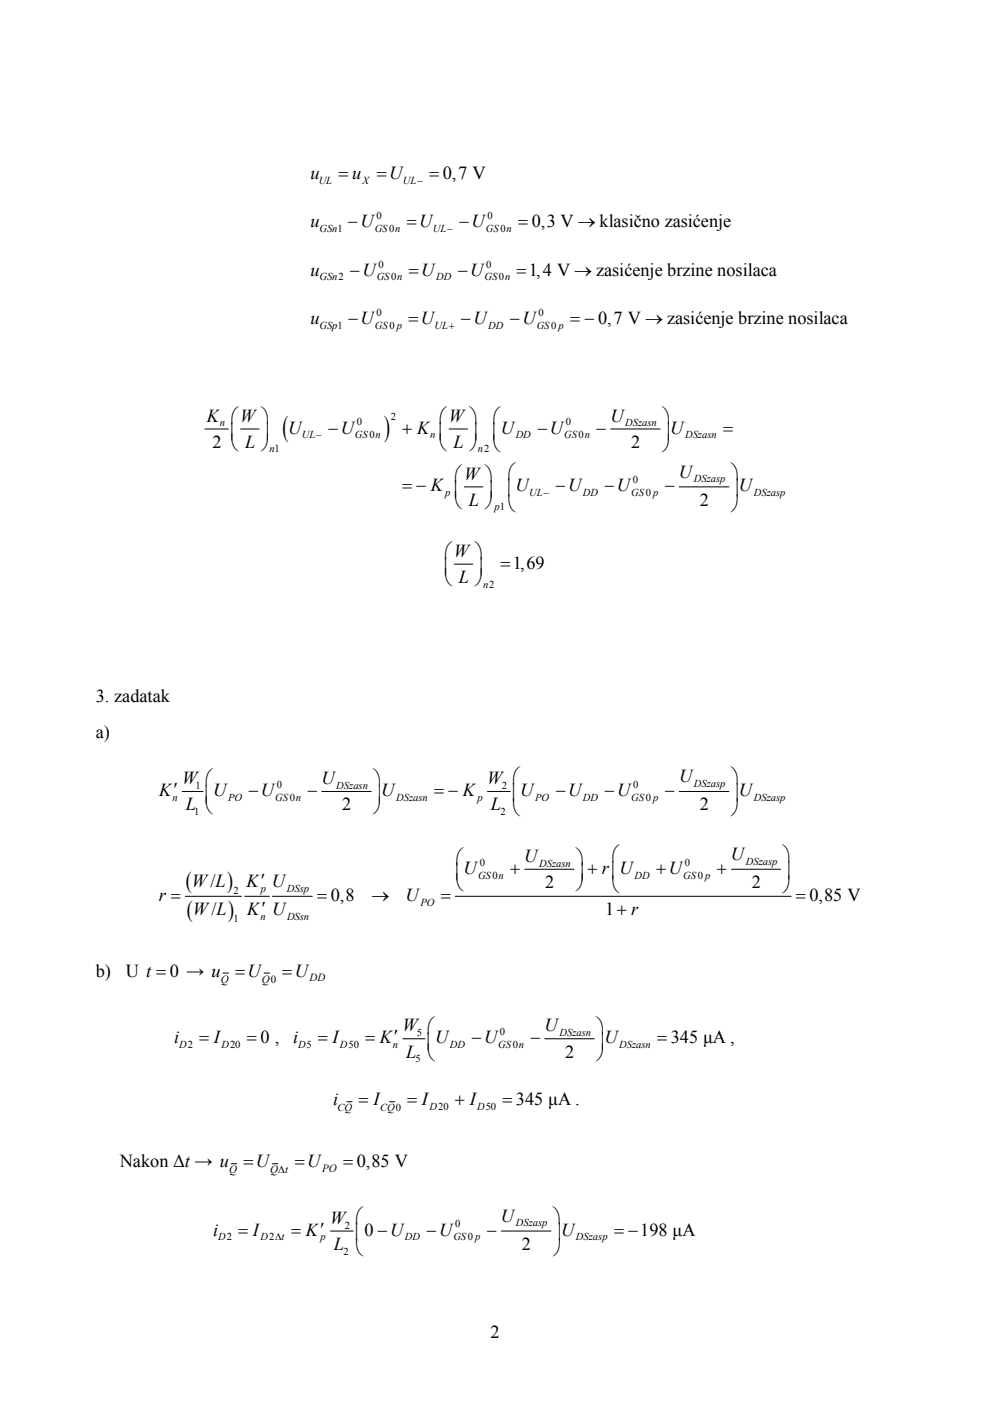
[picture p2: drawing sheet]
<svg xmlns="http://www.w3.org/2000/svg" width="210mm" height="297mm" viewBox="0 0 210 297" stroke-linecap="round" stroke-linejoin="round" font-family="sans-serif">
<defs><g id="words">
<g font-size="6.3">
<text x="59.9" y="92.5">(</text>
<text x="81.5" y="92.5">)</text>
</g>
<g font-size="5.1">
<text x="39.4" y="188.3">(</text>
<text x="48.2" y="188.3">)</text>
<text x="39.6" y="194.3">(</text>
<text x="48.4" y="194.3">)</text>
</g>
<g font-size="3.9">
<text x="65.8" y="38">u</text>
<text x="71.8" y="38">= u</text>
<text x="79.9" y="38">=U</text>
<text x="91" y="38">= 0,7 V</text>
<text x="65.8" y="48.2">u</text>
<text x="73.8" y="48.2">−U</text>
<text x="86.3" y="48.2">=U</text>
<text x="97.4" y="48.2">−U</text>
<text x="109.9" y="48.2">= 0,3 V → klasično zasićenje</text>
<text x="65.8" y="58.5">u</text>
<text x="74.2" y="58.5">−U</text>
<text x="86.7" y="58.5">=U</text>
<text x="97.1" y="58.5">−U</text>
<text x="109.6" y="58.5">=1,4 V → zasićenje brzine nosilaca</text>
<text x="65.8" y="68.7">u</text>
<text x="73.9" y="68.7">−U</text>
<text x="86.6" y="68.7">=U</text>
<text x="97.8" y="68.7">−U</text>
<text x="108.2" y="68.7">−U</text>
<text x="120.9" y="68.7">= − 0,7 V → zasićenje brzine nosilaca</text>
<text x="43.9" y="89.4">K ⎛W ⎞</text>
<text x="93.2" y="89.7">⎛W ⎞</text>
<text x="104.6" y="89.6">⎛</text>
<text x="129.5" y="89.4">U</text>
<text x="140.6" y="89.6">⎞</text>
<text x="45" y="95">2 ⎝ L ⎠</text>
<text x="48.9" y="93">⎜</text>
<text x="55.5" y="93">⎟</text>
<text x="61.2" y="91.9">U</text>
<text x="69.6" y="91.9">−U</text>
<text x="85.3" y="91.9">+ K</text>
<text x="93.2" y="93">⎜</text>
<text x="93.2" y="95.5">⎝ L ⎠</text>
<text x="99.7" y="93">⎟</text>
<text x="104.6" y="93.1">⎜</text>
<text x="104.6" y="95.5">⎝</text>
<text x="106.2" y="91.9">U</text>
<text x="114" y="91.9">−U</text>
<text x="126.5" y="91.9">−</text>
<text x="133.9" y="95">2</text>
<text x="140.6" y="93.1">⎟</text>
<text x="140.6" y="95.5">⎠</text>
<text x="142.2" y="91.9">U</text>
<text x="153.4" y="91.9">=</text>
<text x="107.7" y="101.5">⎛</text>
<text x="144" y="101.2">U</text>
<text x="155.2" y="101.5">⎞</text>
<text x="85.3" y="104.2">= − K</text>
<text x="96.4" y="102">⎛W ⎞</text>
<text x="96.4" y="105.3">⎜</text>
<text x="96.4" y="107.7">⎝ L ⎠</text>
<text x="103" y="105.3">⎟</text>
<text x="107.7" y="105">⎜U</text>
<text x="117.8" y="104.2">−U</text>
<text x="128.2" y="104.2">−U</text>
<text x="141" y="104.2">−</text>
<text x="148.4" y="107.3">2</text>
<text x="155.2" y="105">⎟U</text>
<text x="107.7" y="108.3">⎝</text>
<text x="155.2" y="108.3">⎠</text>
<text x="94.3" y="118.4">⎛W ⎞</text>
<text x="94.3" y="121.7">⎜</text>
<text x="94.3" y="124.1">⎝ L ⎠</text>
<text x="100.8" y="121.7">⎟</text>
<text x="106.2" y="120.6">=1,69</text>
<text x="20.3" y="148.8">3. zadatak</text>
<text x="20.3" y="156.4">a)</text>
<text x="38.6" y="166.3">W ⎛</text>
<text x="68.2" y="166.3">U</text>
<text x="79.3" y="166.5">⎞</text>
<text x="103.3" y="166.3">W ⎛</text>
<text x="144" y="165.8">U</text>
<text x="155.2" y="166.1">⎞</text>
<text x="33.8" y="168.8">K′</text>
<text x="39.4" y="171.8">L ⎝</text>
<text x="43.5" y="169.9">⎜</text>
<text x="45.2" y="168.8">U</text>
<text x="52.7" y="168.8">−U</text>
<text x="65.2" y="168.8">−</text>
<text x="72.6" y="171.8">2</text>
<text x="79.3" y="169.9">⎟</text>
<text x="79.3" y="172.4">⎠</text>
<text x="80.9" y="168.8">U</text>
<text x="92.1" y="168.8">= − K</text>
<text x="104.1" y="171.8">L</text>
<text x="108.7" y="169.6">⎜U</text>
<text x="108.7" y="172.8">⎝</text>
<text x="117.9" y="168.8">−U</text>
<text x="128.2" y="168.8">−U</text>
<text x="141" y="168.8">−</text>
<text x="148.4" y="171.8">2</text>
<text x="155.2" y="169.6">⎟U</text>
<text x="155.2" y="172.8">⎠</text>
<text x="96.7" y="183.1">⎛</text>
<text x="98.3" y="185.3">U</text>
<text x="108.2" y="185.3">+</text>
<text x="111.2" y="182.8">U</text>
<text x="122.3" y="183.1">⎞</text>
<text x="124.6" y="185.3">+ r U</text>
<text x="129.8" y="182.6">⎛</text>
<text x="139.2" y="185.3">+U</text>
<text x="152" y="185.3">+</text>
<text x="155" y="182.4">U</text>
<text x="166.1" y="182.6">⎞</text>
<text x="33.7" y="191">r =</text>
<text x="40.7" y="188">W L</text>
<text x="44.6" y="188">/</text>
<text x="52.3" y="188">K U</text>
<text x="55.3" y="187.8">′</text>
<text x="67.2" y="191">= 0,8</text>
<text x="78.8" y="191">→</text>
<text x="86" y="191">U</text>
<text x="93.5" y="191">=</text>
<text x="96.7" y="188.8">⎝</text>
<text x="96.7" y="186.3">⎜</text>
<text x="115.6" y="188.2">2</text>
<text x="122.3" y="188.8">⎠</text>
<text x="122.3" y="186.3">⎟</text>
<text x="129.8" y="189.2">⎝</text>
<text x="129.8" y="186.2">⎜</text>
<text x="159.4" y="188.2">2</text>
<text x="166.1" y="186.2">⎟</text>
<text x="166.1" y="189.2">⎠</text>
<text x="168.8" y="191">= 0,85 V</text>
<text x="40.9" y="194.1">W L</text>
<text x="44.8" y="194.1">/</text>
<text x="52.4" y="194.1">K U</text>
<text x="55.4" y="193.8">′</text>
<text x="128.4" y="194.1">1+ r</text>
<text x="20.3" y="207.1">b)</text>
<text x="26.7" y="207.1">U t = 0 → u</text>
<text x="49.9" y="207.1">=U</text>
<text x="59.9" y="207.1">=U</text>
<text x="36.9" y="221.2">i</text>
<text x="42.2" y="221.2">= I</text>
<text x="52.3" y="221.2">= 0 ,</text>
<text x="62.2" y="221.2">i</text>
<text x="67.4" y="221.2">= I</text>
<text x="77.4" y="221.2">= K′</text>
<text x="85.4" y="218.7">W ⎛</text>
<text x="92.3" y="221.2">U</text>
<text x="100" y="221.2">−U</text>
<text x="112.5" y="221.2">−</text>
<text x="115.5" y="218.7">U</text>
<text x="126.6" y="218.9">⎞</text>
<text x="128.2" y="221.2">U</text>
<text x="139.4" y="221.2">= 345 μA ,</text>
<text x="86.1" y="224.2">L ⎝</text>
<text x="90.6" y="222.4">⎜</text>
<text x="119.9" y="224.2">2</text>
<text x="126.6" y="222.4">⎟</text>
<text x="126.6" y="224.8">⎠</text>
<text x="70.6" y="234.3">i</text>
<text x="76.1" y="234.3">= I</text>
<text x="86.4" y="234.3">= I</text>
<text x="96.5" y="234.3">+ I</text>
<text x="106.6" y="234.3">= 345 μA .</text>
<text x="25.4" y="247.5">Nakon Δt → u</text>
<text x="51.6" y="247.5">=U</text>
<text x="62.5" y="247.5">=U</text>
<text x="72.8" y="247.5">= 0,85 V</text>
<text x="45.2" y="262">i</text>
<text x="50.5" y="262">= I</text>
<text x="61.8" y="262">= K′</text>
<text x="70" y="259.5">W ⎛</text>
<text x="75.4" y="262.8">⎜0 −U</text>
<text x="90.5" y="262">−U</text>
<text x="103.3" y="262">−</text>
<text x="106.3" y="259">U</text>
<text x="117.4" y="259.2">⎞</text>
<text x="117.4" y="262.8">⎟U</text>
<text x="130.2" y="262">= −198 μA</text>
<text x="70.8" y="265">L</text>
<text x="75.4" y="266">⎝</text>
<text x="110.7" y="265">2</text>
<text x="117.4" y="266">⎠</text>
<text x="104.1" y="283.6">2</text>
</g>
<g font-size="2.3">
<text x="67.6" y="39">UL</text>
<text x="76.9" y="39">X</text>
<text x="85.4" y="39">UL−</text>
<text x="46.8" y="208.3">Q</text>
<text x="55.5" y="208.3">Q0</text>
<text x="65.7" y="208">DD</text>
<text x="48.6" y="248.8">Q</text>
<text x="57.3" y="248.8">Q t</text>
<text x="59" y="248.8">Δ</text>
<text x="68.3" y="248.5">PO</text>
</g>
<g font-size="2.2">
<text x="79.8" y="46.5">0</text>
<text x="103.4" y="46.5">0</text>
<text x="67.8" y="49.2">GSn1</text>
<text x="79.5" y="49.2">GS n</text>
<text x="82.5" y="49.2">0</text>
<text x="91.8" y="49.2">UL−</text>
<text x="103.1" y="49.2">GS n</text>
<text x="106.2" y="49.2">0</text>
<text x="67.8" y="59.5">GSn2</text>
<text x="79.9" y="59.5">GS n</text>
<text x="80.3" y="56.7">0</text>
<text x="83" y="59.5">0</text>
<text x="92.5" y="59.5">DD</text>
<text x="102.8" y="59.5">GS n</text>
<text x="103.1" y="56.7">0</text>
<text x="105.8" y="59.5">0</text>
<text x="67.8" y="69.7">GSp1</text>
<text x="79.5" y="69.7">GS0 p</text>
<text x="79.9" y="67">0</text>
<text x="92.2" y="69.7">UL+</text>
<text x="103.6" y="69.7">DD</text>
<text x="113.8" y="69.7">GS0 p</text>
<text x="114.2" y="67">0</text>
<text x="82.9" y="89">2</text>
<text x="46.7" y="90.4">n</text>
<text x="57.1" y="95.9">n1</text>
<text x="64.1" y="92.9">UL−</text>
<text x="75.3" y="92.9">GS n</text>
<text x="75.7" y="90.2">0</text>
<text x="78.4" y="92.9">0</text>
<text x="91.2" y="92.9">n</text>
<text x="101.3" y="95.9">n2</text>
<text x="109.4" y="92.9">DD</text>
<text x="119.7" y="92.9">GS n</text>
<text x="120" y="90.2">0</text>
<text x="122.7" y="92.9">0</text>
<text x="132.6" y="90.4">DSzasn</text>
<text x="145.3" y="92.9">DSzasn</text>
<text x="94.4" y="105.2">p</text>
<text x="112.2" y="105.2">UL−</text>
<text x="123.6" y="105.2">DD</text>
<text x="133.9" y="105.2">GS0 p</text>
<text x="134.3" y="102.5">0</text>
<text x="147.2" y="102.2">DSzasp</text>
<text x="159.9" y="105.2">DSzasp</text>
<text x="104.9" y="108.2">p1</text>
<text x="102.4" y="124.6">n2</text>
<text x="41.5" y="167.3">1</text>
<text x="58.7" y="167">0</text>
<text x="71.3" y="167.3">DSzasn</text>
<text x="106.4" y="167.3">2</text>
<text x="134.3" y="167">0</text>
<text x="147.2" y="166.8">DSzasp</text>
<text x="36.6" y="169.8">n</text>
<text x="41.1" y="172.8">1</text>
<text x="48.4" y="169.8">PO</text>
<text x="58.4" y="169.8">GS n</text>
<text x="61.4" y="169.8">0</text>
<text x="84" y="169.8">DSzasn</text>
<text x="101.3" y="169.8">p</text>
<text x="106.1" y="172.8">2</text>
<text x="113.5" y="169.8">PO</text>
<text x="123.7" y="169.8">DD</text>
<text x="133.9" y="169.8">GS0 p</text>
<text x="159.9" y="169.8">DSzasp</text>
<text x="101.7" y="183.5">0</text>
<text x="114.4" y="183.8">DSzasn</text>
<text x="145.3" y="183.5">0</text>
<text x="158.2" y="183.3">DSzasp</text>
<text x="49.5" y="189.5">2</text>
<text x="55.4" y="189">p</text>
<text x="60.9" y="189">DSsp</text>
<text x="101.4" y="186.3">GS n</text>
<text x="104.5" y="186.3">0</text>
<text x="134.6" y="186.3">DD</text>
<text x="144.9" y="186.3">GS0 p</text>
<text x="49.5" y="195.5">1</text>
<text x="55.2" y="195.1">n</text>
<text x="60.9" y="195.1">DSsn</text>
<text x="89.2" y="192">PO</text>
<text x="88.4" y="219.7">5</text>
<text x="106" y="219.5">0</text>
<text x="118.7" y="219.7">DSzasn</text>
<text x="38" y="222.2">D2</text>
<text x="46.9" y="222.2">D20</text>
<text x="63.2" y="222.2">D5</text>
<text x="72.1" y="222.2">D50</text>
<text x="83.3" y="222.2">n</text>
<text x="88.1" y="225.2">5</text>
<text x="95.4" y="222.2">DD</text>
<text x="105.7" y="222.2">GS n</text>
<text x="108.8" y="222.2">0</text>
<text x="131.3" y="222.2">DSzasn</text>
<text x="71.6" y="235.5">CQ</text>
<text x="80.6" y="235.5">CQ0</text>
<text x="91.1" y="235.2">D20</text>
<text x="101.2" y="235.2">D50</text>
<text x="46.3" y="263">D2</text>
<text x="55.2" y="263">D2Δt</text>
<text x="68" y="263">p</text>
<text x="73.1" y="260.5">2</text>
<text x="85.9" y="263">DD</text>
<text x="96.2" y="263">GS0 p</text>
<text x="96.5" y="260.2">0</text>
<text x="109.4" y="260">DSzasp</text>
<text x="122.2" y="263">DSzasp</text>
<text x="72.8" y="266">2</text>
</g>
</g></defs>
<g fill="none" stroke="#000" stroke-width=".21">
<path d="M43.5 91h5M51 91h3.9M95.2 91h4M129.5 91h10.5M96.4 119.6h3.9M98.5 103.2h3.9M144.1 103.2h10.5M38.7 167.8h4.4M68.2 167.8h10.5M103.4 167.8h4.8M144.1 167.8h10.5M39.3 190h11.9"/>
<path d="M51.9 190h5.2M57.8 190h8.4M96.6 190h71.2M111.3 184.3h10.4M155.1 184.3h10.5M47.3 206.3h1.2M56 206.3h1.2M73.6 233.6h1.1M82.6 233.6h1.1M85.4 220.2h4.7M115.5 220.2h10.5M49.1 246.7h1.1"/>
<path d="M57.8 246.7h1.1M70.1 261h4.8M106.3 261h10.6"/>
</g>
<path d="M13.3 31.1h48.8v47.4h-48.8z" fill="#fff"/>
<use href="#words"/>
</svg>
